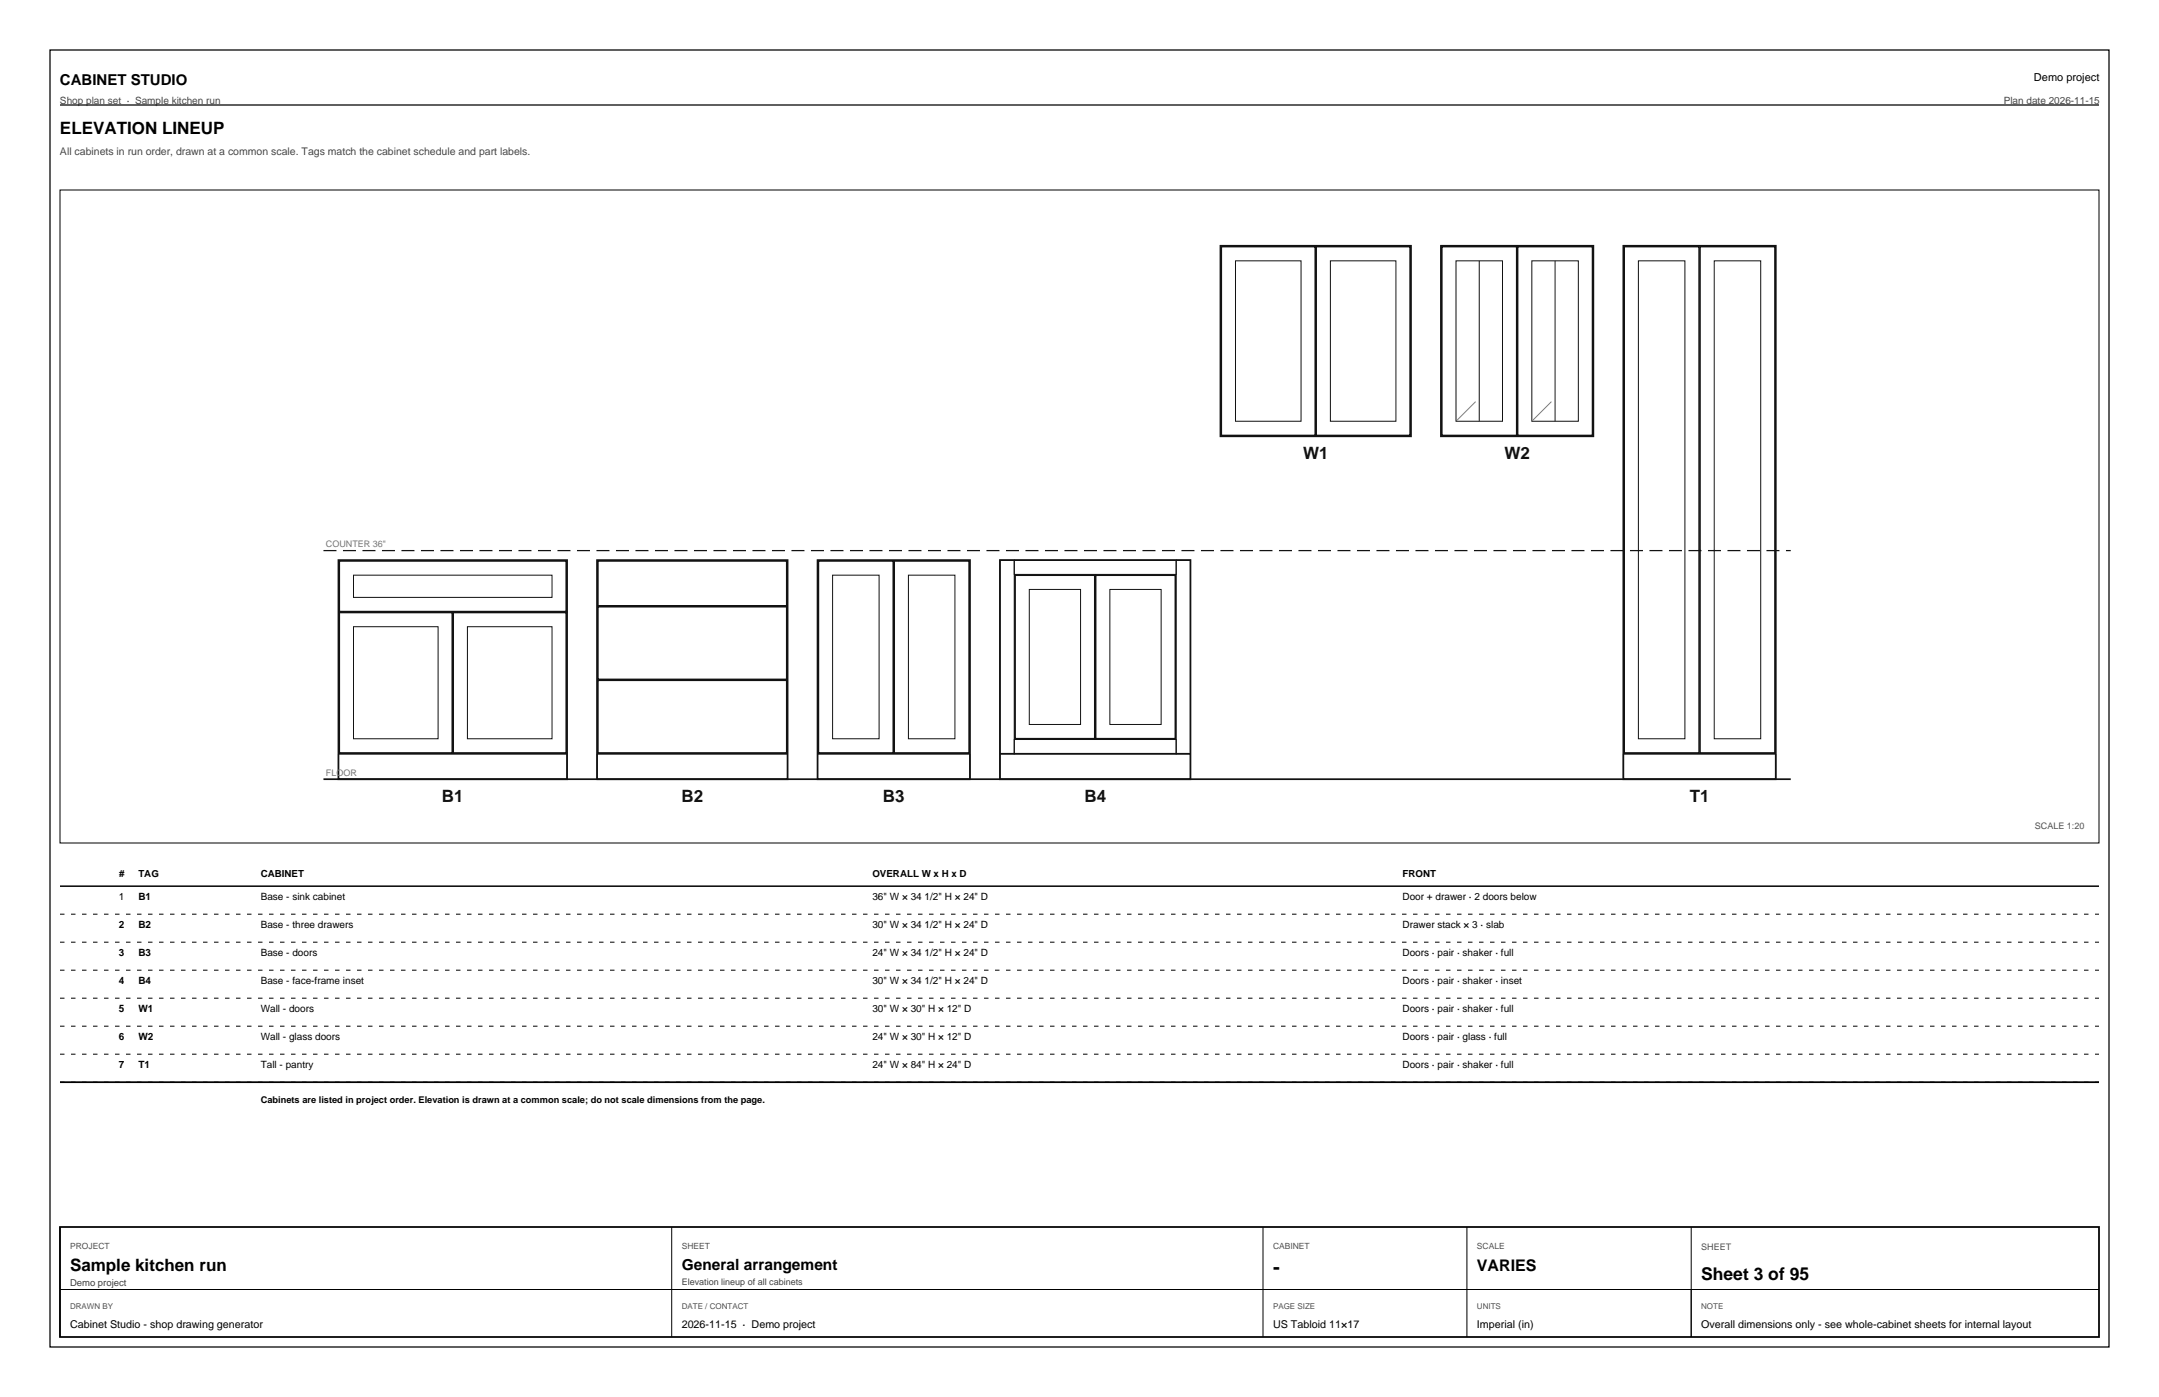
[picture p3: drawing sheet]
<svg xmlns="http://www.w3.org/2000/svg" width="432mm" height="279mm" viewBox="0 0 432 279" stroke-linecap="round" stroke-linejoin="round" font-family="sans-serif">
<defs><g id="words">
<text font-size="4" x="254.6" y="254.8">-</text>
<text font-size="3.5" x="340.2" y="256">Sheet 3 of 95</text>
<g font-size="3.4">
<text x="12" y="26.9">ELEVATION LINEUP</text>
<text x="14" y="254.3">Sample kitchen run</text>
</g>
<g font-size="3.4" fill="#111">
<text x="260.6" y="91.7">W1</text>
<text x="300.9" y="91.7">W2</text>
<text x="88.4" y="160.3">B1</text>
<text x="136.3" y="160.3">B2</text>
<text x="176.6" y="160.3">B3</text>
<text x="216.9" y="160.3">B4</text>
<text x="337.9" y="160.3">T1</text>
</g>
<text font-size="3.2" x="295.4" y="254.1">VARIES</text>
<text font-size="3.1" x="136.3" y="254">General arrangement</text>
<text font-size="3" x="12" y="16.9">CABINET STUDIO</text>
<text font-size="2.2" x="406.8" y="16.3">Demo project</text>
<text font-size="2.1" fill="#464646" x="12" y="31">All cabinets in run order, drawn at a common scale. Tags match the cabinet schedule and part labels.</text>
<g font-size="2.1">
<text x="14" y="265.6">Cabinet Studio - shop drawing generator</text>
<text x="136.3" y="265.6">2026-11-15 · Demo project</text>
<text x="254.6" y="265.6">US Tabloid 11×17</text>
<text x="295.4" y="265.6">Imperial (in)</text>
<text x="340.2" y="265.6">Overall dimensions only - see whole-cabinet sheets for internal layout</text>
</g>
<g font-size="2" fill="#464646">
<text x="12" y="20.7">Shop plan set · Sample kitchen run</text>
<text x="400.7" y="20.7">Plan date 2026-11-15</text>
</g>
<g font-size="2">
<text x="23.8" y="175.4">#</text>
<text x="27.7" y="175.4">TAG</text>
<text x="52.1" y="175.4">CABINET</text>
<text x="174.5" y="175.4">OVERALL W x H x D</text>
<text x="280.5" y="175.4">FRONT</text>
<text x="23.8" y="180">1</text>
<text x="23.8" y="185.6">2</text>
<text x="27.7" y="180">B1</text>
<text x="27.7" y="185.6">B2</text>
<text x="52.1" y="180">Base - sink cabinet</text>
<text x="52.1" y="185.6">Base - three drawers</text>
<text x="174.5" y="180">36&quot; W × 34 1/2&quot; H × 24&quot; D</text>
<text x="174.5" y="185.6">30&quot; W × 34 1/2&quot; H × 24&quot; D</text>
<text x="280.5" y="180">Door + drawer · 2 doors below</text>
<text x="280.5" y="185.6">Drawer stack × 3 · slab</text>
<text x="23.8" y="191.2">3</text>
<text x="27.7" y="191.2">B3</text>
<text x="52.1" y="191.2">Base - doors</text>
<text x="174.5" y="191.2">24&quot; W × 34 1/2&quot; H × 24&quot; D</text>
<text x="280.5" y="191.2">Doors · pair · shaker · full</text>
<text x="23.8" y="196.8">4</text>
<text x="27.7" y="196.8">B4</text>
<text x="52.1" y="196.8">Base - face-frame inset</text>
<text x="174.5" y="196.8">30&quot; W × 34 1/2&quot; H × 24&quot; D</text>
<text x="280.5" y="196.8">Doors · pair · shaker · inset</text>
<text x="23.8" y="202.4">5</text>
<text x="27.7" y="202.4">W1</text>
<text x="52.1" y="202.4">Wall - doors</text>
<text x="174.5" y="202.4">30&quot; W × 30&quot; H × 12&quot; D</text>
<text x="280.5" y="202.4">Doors · pair · shaker · full</text>
<text x="23.8" y="208">6</text>
<text x="27.7" y="208">W2</text>
<text x="52.1" y="208">Wall - glass doors</text>
<text x="174.5" y="208">24&quot; W × 30&quot; H × 12&quot; D</text>
<text x="280.5" y="208">Doors · pair · glass · full</text>
<text x="23.8" y="213.6">7</text>
<text x="27.7" y="213.6">T1</text>
<text x="52.1" y="213.6">Tall - pantry</text>
<text x="174.5" y="213.6">24&quot; W × 84&quot; H × 24&quot; D</text>
<text x="280.5" y="213.6">Doors · pair · shaker · full</text>
</g>
<text font-size="1.9" fill="#404040" x="14" y="257.1">Demo project</text>
<g font-size="1.8" fill="#777">
<text x="65.2" y="109.4">COUNTER 36&quot;</text>
<text x="65.2" y="155.1">FLOOR</text>
</g>
<g font-size="1.8" fill="#505050">
<text x="407" y="165.7">SCALE 1:20</text>
<text x="340.2" y="249.9">SHEET</text>
</g>
<text font-size="1.8" x="52.1" y="220.5">Cabinets are listed in project order. Elevation is drawn at a common scale; do not scale dimensions from the page.</text>
<text font-size="1.8" fill="#404040" x="136.3" y="257">Elevation lineup of all cabinets</text>
<g font-size="1.7" fill="#505050">
<text x="14" y="249.8">PROJECT</text>
<text x="136.3" y="249.8">SHEET</text>
<text x="254.6" y="249.8">CABINET</text>
<text x="295.4" y="249.8">SCALE</text>
</g>
<g font-size="1.6" fill="#505050">
<text x="14" y="261.9">DRAWN BY</text>
<text x="136.3" y="261.9">DATE / CONTACT</text>
<text x="254.6" y="261.9">PAGE SIZE</text>
<text x="295.4" y="261.9">UNITS</text>
<text x="340.2" y="261.9">NOTE</text>
</g>
</g></defs>
<path d="M10 10h411.8v259.4h-411.8zM12 21h407.8" fill="none" stroke="#000" stroke-width=".25"/>
<path d="M12 38h407.8v130.6h-407.8z" fill="none" stroke="#000" stroke-width=".2"/>
<path d="M67.7 112h45.7v43.8h-45.7zM67.7 150.8h45.7" fill="none" stroke="#121212" stroke-width=".35"/>
<path d="M67.7 150.8v5M113.4 150.8v5" fill="none" stroke="#121212" stroke-width=".2"/>
<path d="M67.8 112.2h45.5v10.1h-45.5z" fill="#fff"/>
<path d="M67.8 112.2h45.5v10.1h-45.5z" fill="none" stroke="#121212" stroke-width=".35"/>
<path d="M70.7 115h39.7v4.5h-39.7z" fill="none" stroke="#121212" stroke-width=".2"/>
<path d="M67.8 122.5h22.7v28.1h-22.7z" fill="#fff"/>
<path d="M67.8 122.5h22.7v28.1h-22.7z" fill="none" stroke="#121212" stroke-width=".35"/>
<path d="M70.7 125.3h16.9v22.5h-16.9z" fill="none" stroke="#121212" stroke-width=".2"/>
<path d="M90.6 122.5h22.7v28.1h-22.7z" fill="#fff"/>
<path d="M119.4 112h38.1v43.8h-38.1zM90.6 122.5h22.7v28.1h-22.7zM119.4 150.8h38.1" fill="none" stroke="#121212" stroke-width=".35"/>
<path d="M93.5 125.3h16.9v22.5h-16.9zM119.4 150.8v5M157.5 150.8v5" fill="none" stroke="#121212" stroke-width=".2"/>
<path d="M119.6 112.2h37.8v9h-37.8z" fill="#fff"/>
<path d="M119.6 112.2h37.8v9h-37.8z" fill="none" stroke="#121212" stroke-width=".35"/>
<path d="M119.6 121.3h37.8v14.6h-37.8z" fill="#fff"/>
<path d="M119.6 121.3h37.8v14.6h-37.8z" fill="none" stroke="#121212" stroke-width=".35"/>
<path d="M119.6 136h37.8v14.6h-37.8z" fill="#fff"/>
<path d="M163.5 112h30.5v43.8h-30.5zM119.6 136h37.8v14.6h-37.8zM163.5 150.8h30.5" fill="none" stroke="#121212" stroke-width=".35"/>
<path d="M163.5 150.8v5M194 150.8v5" fill="none" stroke="#121212" stroke-width=".2"/>
<path d="M163.7 112.2h15v38.4h-15z" fill="#fff"/>
<path d="M163.7 112.2h15v38.4h-15z" fill="none" stroke="#121212" stroke-width=".35"/>
<path d="M166.5 115h9.3v32.8h-9.3z" fill="none" stroke="#121212" stroke-width=".2"/>
<path d="M178.8 112.2h15v38.4h-15z" fill="#fff"/>
<path d="M178.8 112.2h15v38.4h-15zM200 112h38.1v43.8h-38.1zM200 150.8h38.1" fill="none" stroke="#121212" stroke-width=".35"/>
<path d="M181.7 115h9.3v32.8h-9.3zM200 112h2.8v38.8h-2.8zM202.8 112h32.4v2.9h-32.4zM235.2 112h2.9v38.8h-2.9zM200 150.8v5M202.8 147.9h32.4v2.9h-32.4zM238.1 150.8v5" fill="none" stroke="#121212" stroke-width=".2"/>
<path d="M203 115h16v32.8h-16z" fill="#fff"/>
<path d="M203 115h16v32.8h-16z" fill="none" stroke="#121212" stroke-width=".35"/>
<path d="M205.9 117.9h10.2v27h-10.2z" fill="none" stroke="#121212" stroke-width=".2"/>
<path d="M219.1 115h16v32.8h-16z" fill="#fff"/>
<path d="M244.1 49.2h38.1v38.1h-38.1zM219.1 115h16v32.8h-16z" fill="none" stroke="#121212" stroke-width=".35"/>
<path d="M222 117.9h10.2v27h-10.2z" fill="none" stroke="#121212" stroke-width=".2"/>
<path d="M244.2 49.3h18.9v37.8h-18.9z" fill="#fff"/>
<path d="M244.2 49.3h18.9v37.8h-18.9z" fill="none" stroke="#121212" stroke-width=".35"/>
<path d="M247.1 52.2h13.1v32.1h-13.1z" fill="none" stroke="#121212" stroke-width=".2"/>
<path d="M263.2 49.3h18.8v37.8h-18.8z" fill="#fff"/>
<path d="M263.2 49.3h18.8v37.8h-18.8zM288.2 49.2h30.5v38.1h-30.5z" fill="none" stroke="#121212" stroke-width=".35"/>
<path d="M266.1 52.2h13.1v32.1h-13.1z" fill="none" stroke="#121212" stroke-width=".2"/>
<path d="M288.3 49.3h15.1v37.8h-15.1z" fill="#fff"/>
<path d="M288.3 49.3h15.1v37.8h-15.1z" fill="none" stroke="#121212" stroke-width=".35"/>
<path d="M291.2 52.2h9.3v32.1h-9.3zM295.9 52.2v32.1" fill="none" stroke="#121212" stroke-width=".2"/>
<path d="M295.1 80.3l-3.7 3.8" fill="none" stroke="#787878" stroke-width=".2"/>
<path d="M303.5 49.3h15v37.8h-15z" fill="#fff"/>
<path d="M303.5 49.3h15v37.8h-15zM324.7 49.2h30.5v106.6h-30.5zM324.7 150.8h30.5" fill="none" stroke="#121212" stroke-width=".35"/>
<path d="M306.4 52.2h9.3v32.1h-9.3zM311 52.2v32.1M324.7 150.8v5M355.2 150.8v5" fill="none" stroke="#121212" stroke-width=".2"/>
<path d="M310.3 80.3l-3.7 3.8" fill="none" stroke="#787878" stroke-width=".2"/>
<path d="M324.8 49.3h15v101.3h-15z" fill="#fff"/>
<path d="M324.8 49.3h15v101.3h-15z" fill="none" stroke="#121212" stroke-width=".35"/>
<path d="M327.7 52.2h9.3v95.6h-9.3z" fill="none" stroke="#121212" stroke-width=".2"/>
<path d="M340 49.3h15v101.3h-15z" fill="#fff"/>
<path d="M340 49.3h15v101.3h-15zM64.7 155.8h293.5" fill="none" stroke="#121212" stroke-width=".35"/>
<path d="M342.8 52.2h9.3v95.6h-9.3z" fill="none" stroke="#121212" stroke-width=".2"/>
<path d="M64.7 110.1h293.5" fill="none" stroke="#121212" stroke-width=".25" stroke-dasharray="2.6 1.3" stroke-linecap="butt"/>
<path d="M12 177.2h407.8" fill="none" stroke="#000" stroke-width=".3"/>
<path d="M12 182.8h407.8M12 188.4h407.8M12 194h407.8M12 199.6h407.8M12 205.2h407.8M12 210.8h407.8M12 216.4h407.8" fill="none" stroke="#000" stroke-width=".2" stroke-dasharray=".9 1.3" stroke-linecap="butt"/>
<path d="M12 216.4h407.8M12 245.4h407.8v22h-407.8z" fill="none" stroke="#000" stroke-width=".35"/>
<path d="M12 245.4v22M12 257.9h407.8M134.3 245.4v22M252.6 245.4v22M293.4 245.4v22M338.2 245.4v22" fill="none" stroke="#000" stroke-width=".2"/>
<use href="#words"/>
</svg>
